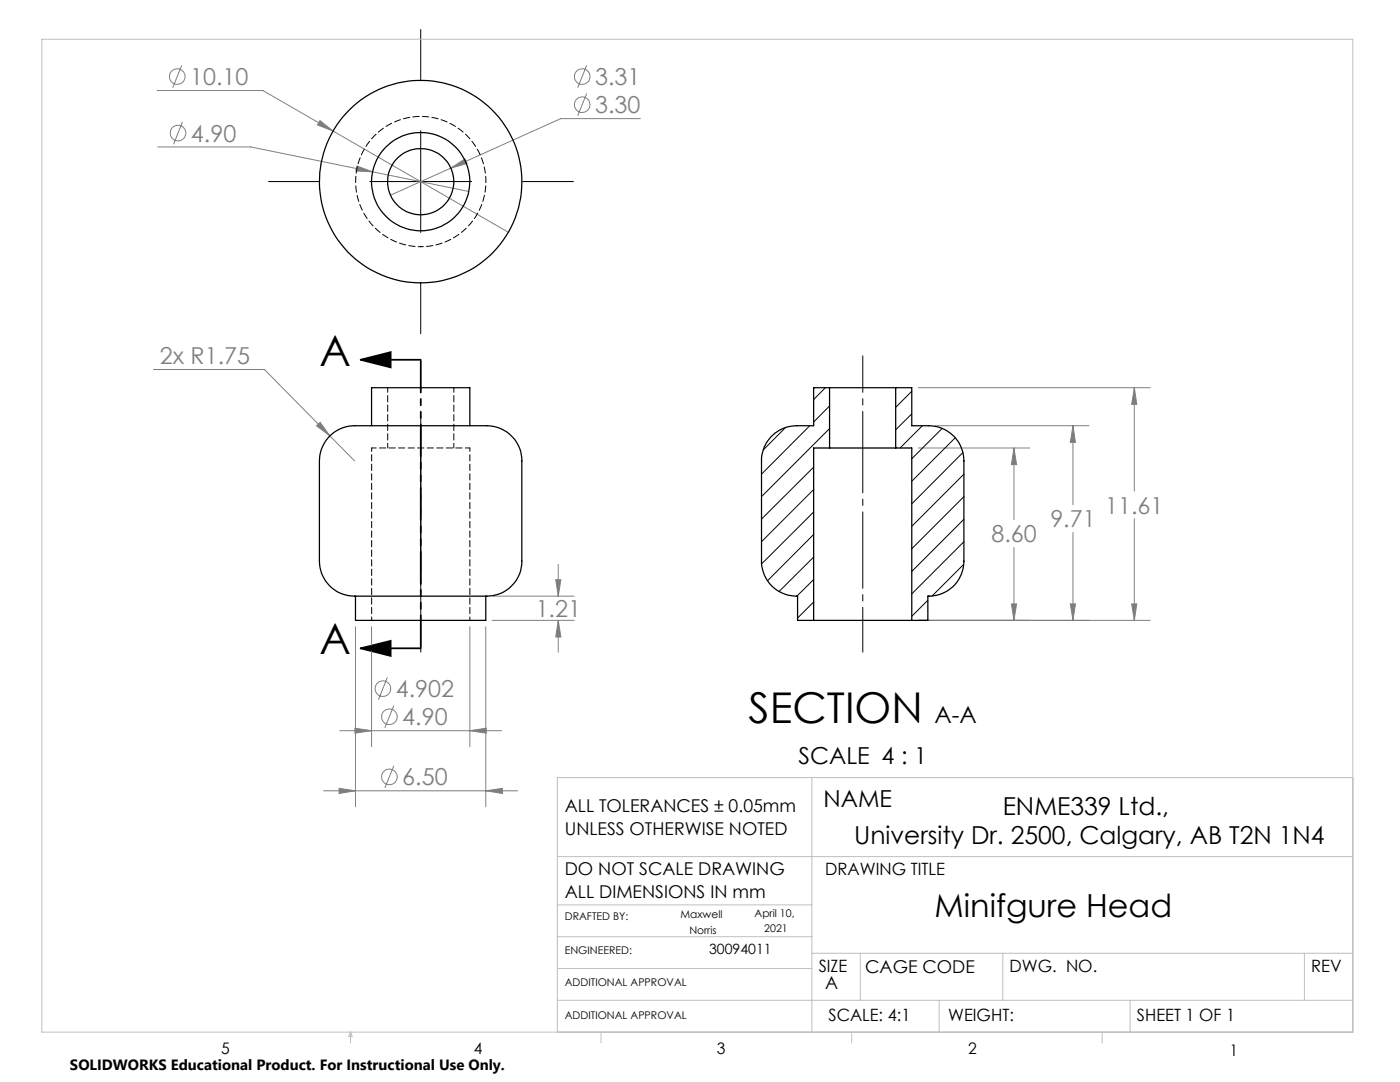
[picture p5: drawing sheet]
<svg xmlns="http://www.w3.org/2000/svg" width="279mm" height="216mm" viewBox="0 0 279 216" stroke-linecap="round" stroke-linejoin="round" font-family="sans-serif">
<defs><g id="words">
<g font-size="8.5">
<text x="63.8" y="73">A</text>
<text x="63.8" y="130.6">A</text>
<text x="149.4" y="144.2">SECTION</text>
</g>
<text font-size="6.3" x="186.5" y="182.9">Minifgure Head</text>
<g font-size="4.9">
<text x="200.1" y="162.5">ENME339 Ltd.,</text>
<text x="170.5" y="168.5">University Dr. 2500, Calgary, AB T2N 1N4</text>
</g>
<g font-size="4.7" fill="#808080">
<text x="38" y="17">10.10</text>
<text x="118.8" y="17">3.31</text>
<text x="118.8" y="22.6">3.30</text>
<text x="38.1" y="28.2">4.90</text>
<text x="31.9" y="72.7">2x R1.75</text>
<text x="209.6" y="105.2">9.71</text>
<text x="220.6" y="102.5">11.61</text>
<text x="197.9" y="108.2">8.60</text>
<text x="106.9" y="123.1">1.21</text>
<text x="79" y="139.1">4.902</text>
<text x="80.3" y="144.7">4.90</text>
<text x="80.3" y="156.7">6.50</text>
</g>
<g font-size="4.7">
<text x="186.5" y="144.2">A-A</text>
<text x="159.4" y="152.4">SCALE 4 : 1</text>
<text x="164.3" y="161.1">NAME</text>
</g>
<g font-size="3.5">
<text x="112.7" y="162.1">ALL TOLERANCES ± 0.05mm</text>
<text x="112.7" y="166.6">UNLESS OTHERWISE NOTED</text>
<text x="112.7" y="174.7">DO NOT SCALE DRAWING</text>
<text x="112.7" y="179.2">ALL DIMENSIONS IN mm</text>
<text x="164.7" y="197.4">A</text>
<text x="172.7" y="194.1">CAGE CODE</text>
</g>
<g font-size="3.4">
<text x="164.7" y="174.6">DRAWING TITLE</text>
<text x="163.4" y="194">SIZE</text>
<text x="201.5" y="194">DWG. NO.</text>
<text x="261.7" y="194">REV</text>
<text x="165.3" y="203.8">SCALE: 4:1</text>
<text x="189.2" y="203.8">WEIGHT:</text>
<text x="226.9" y="203.8">SHEET 1 OF 1</text>
</g>
<g font-size="3.2">
<text x="44.2" y="210.4">5</text>
<text x="94.6" y="210.3">4</text>
<text x="143.1" y="210.4">3</text>
<text x="193.2" y="210.3">2</text>
<text x="245.4" y="210.6">1</text>
</g>
<text font-size="3" x="14" y="213.5">SOLIDWORKS Educational Product. For Instructional Use Only.</text>
<text font-size="2.8" x="141.5" y="190.3">30094011</text>
<g font-size="2.1">
<text x="112.7" y="183.5">DRAFTED BY:</text>
<text x="135.8" y="183.2">Maxwell</text>
<text x="150.6" y="182.9">April 10,</text>
<text x="152.5" y="186">2021</text>
<text x="112.7" y="190.3">ENGINEERED:</text>
<text x="137.6" y="186.3">Norris</text>
<text x="112.7" y="196.8">ADDITIONAL APPROVAL</text>
<text x="112.7" y="203.3">ADDITIONAL APPROVAL</text>
</g>
</g></defs>
<g fill="none" stroke="#808080" stroke-width=".2">
<path d="M31.4 18.1h21.1l49 28.3M36.3 13.1l-1.8 4.4M117.1 13.1l-1.8 4.4M117.1 18.7l-1.8 4.4M31.5 29.3h18.5l24.4 5M36.4 24.3l-1.8 4.5M63.9 24.1l2.6 2-3.1-1.2zM71.2 33.1l3.2 1.2-3.4-.2zM74.4 34.3l19.2 3.9M90 33.5l2.8-1.8 .4 .9zM127.8 23.7h-15.9l-34 15.2M30.6 73.7h22.2l18 18.3"/>
<path d="M183.2 77.4h46.4M226.4 77.4l.5 3.3h-1.1zM226.4 77.4v20.6M63.2 85l.7-.7 1.9 2.7zM183.2 89.4h22.3M186.7 84.9h30.6M202.4 89.4l.5 3.3h-1zM202.4 89.4v14.3M214.1 84.9l.5 3.4h-1zM214.1 84.9v15.8M98.4 119h16.2M110.9 115.7h1l-.5 3.3z"/>
<path d="M111.4 112.6v6.4M202.4 109.3v14.5M214.1 106.3v17.5M226.4 103.5v20.3M70.9 125.1v35.9M74.2 125.1v23.9M77.3 135.2l-1.8 4.4M93.8 125.1v23.9M96.9 125.1v35.9M98.2 123.8h16.4M111.4 123.8l.5 3.3h-1zM111.4 123.8v6.3"/>
<path d="M183.2 123.8h46.4M201.9 120.5h1l-.5 3.3zM213.6 120.5h1l-.5 3.3zM225.8 120.5h1.1l-.5 3.3zM64.6 157.8h38.7M67.7 157.3l3.2 .5-3.2 .5zM67.8 145.8h32.3M70.8 145.3l3.4 .5-3.4 .5zM78.6 152.8l-1.8 4.4M78.6 140.8l-1.8 4.4M93.8 145.8l3.2-.5v1zM96.9 157.8l3.4-.5v1z"/>
<circle cx="35.4" cy="15.3" r="1.56"/>
<circle cx="116.2" cy="15.3" r="1.56"/>
<circle cx="35.5" cy="26.6" r="1.55"/>
<circle cx="116.2" cy="20.9" r="1.56"/>
<circle cx="76.4" cy="137.4" r="1.56"/>
<circle cx="77.7" cy="155" r="1.56"/>
<circle cx="77.7" cy="143" r="1.56"/>
</g>
<path d="M72 71.8l6-1.5v3zM72 71.8h12M72 129.4l6-1.5v3zM72 129.4h12" fill="none" stroke="#000" stroke-width=".35"/>
<path d="M172.2 89.4v-18.4" fill="none" stroke="#000" stroke-width=".2" stroke-dasharray="15.2 1.3 1.3 1.3" stroke-dashoffset="7.9"/>
<path d="M172.2 89.4v40.7" fill="none" stroke="#000" stroke-width=".2" stroke-dasharray="15.2 1.3 1.3 1.3" stroke-dashoffset="6.3"/>
<path d="M84 83v47.1" fill="none" stroke="#000" stroke-width=".2" stroke-dasharray="15.2 1.3 1.3 1.3" stroke-dashoffset="3.1"/>
<path d="M84 85.6v32.7" fill="none" stroke="#000" stroke-width=".2" stroke-dasharray="15.2 1.3 1.3 1.3" stroke-dashoffset=".8"/>
<path d="M84 5.9v10M53.6 36.2h10M73.8 36.2h20.3M84 26.1v20.3M104.3 36.2h10.1M84 56.6v10" fill="none" stroke="#000" stroke-width=".2"/>
<path d="M84 71.8v57.6" fill="none" stroke="#000" stroke-width=".35" stroke-dasharray="6.3 1.3 1.3 1.3 1.3 1.3" stroke-dashoffset="-.2"/>
<g fill="none" stroke="#c0c0c0" stroke-width=".2">
<path d="M8.4 7.8h261.6v198.2h-261.6zM162 155.2v50.8M270 155.2h-158.8v50.8M111.2 170.9h158.8M111.2 199.6h158.8M111.2 193.3h50.8M111.2 186.9h50.8M111.2 180.6h50.8M162 190.2h108M171.7 190.2v9.4M187.4 199.6v6.4M200.1 190.2v9.4"/>
<path d="M225.5 199.6v6.4M260.3 190.2v9.4M70 206v2.1M70 206l.3 .8h-.7zM119.9 206v2.1M170 206v2.1M220 206v2.1"/>
</g>
<path d="M72 71.8l6-1.5v3zM72 129.4l6-1.5v3z" fill="#000"/>
<path d="M63.9 84.3l-.7 .7 2.6 2zM96.9 157.8l3.4-.5v1zM67.7 157.3l3.2 .5-3.2 .5zM70.8 145.3l3.4 .5-3.4 .5zM93.8 145.8l3.2-.5v1zM110.9 115.7h1l-.5 3.3zM111.4 123.8l.5 3.3h-1zM63.9 24.1l-.5 .8 3.1 1.2zM71.2 33.1l-.2 1 3.4 .2zM90 33.5l3.2-.9-.4-.9zM202.4 89.4l.5 3.3h-1zM201.9 120.5h1l-.5 3.3zM226.4 77.4l.5 3.3h-1.1zM225.8 120.5h1.1l-.5 3.3zM213.6 120.5h1l-.5 3.3zM214.1 84.9l.5 3.4h-1z" fill="#808080"/>
<g fill="none" stroke="#000" stroke-width=".25">
<path d="M165.6 77.4h-3.2v7.5h-3.4a7 7 0 0 0-7 7.1v20a7 7 0 0 0 7.2 7v4.8h3.2M165.6 77.4h13.2M165.6 77.4v12M178.8 77.4h3.2v7.5h3.4a7 7 0 0 1 7 7.1v20a7 7 0 0 1-7.2 7v4.8h-3.2M178.8 77.4v12M65.8 87a8.5 8.5 0 0 1 6.7-2.1h21a20.6 20.6 0 0 1 6.1 .5 6.9 6.9 0 0 1 4.5 6.6v20a7.2 7.2 0 0 1-8.3 7h-21.4a20.6 20.6 0 0 1-6-.5 6.9 6.9 0 0 1-4.7-6.5v-20a7 7 0 0 1 2.1-5zM74.2 84.9v-7.5h19.6v7.5M165.6 89.4h13.2M165.6 89.4h-3.2v34.4M178.8 89.4h3.2v34.4M70.9 119v4.8h26v-4.8M162.4 123.8h19.6"/>
<circle cx="83.9" cy="36.2" r="9.8"/>
<circle cx="84" cy="36.3" r="6.6"/>
<circle cx="84" cy="36.2" r="20.2"/>
</g>
<path d="M93.8 89.4h-19.6" fill="none" stroke="#000" stroke-width=".2" stroke-dasharray="1.3 .6" stroke-dashoffset=".4"/>
<path d="M74.2 89.4v34.4M93.8 123.8v-34.4" fill="none" stroke="#000" stroke-width=".2" stroke-dasharray="1.3 .6" stroke-dashoffset=".6"/>
<path d="M77.4 77.3v12.1M90.6 89.4v-12.1" fill="none" stroke="#000" stroke-width=".2" stroke-dasharray="1.3 .6" stroke-dashoffset=".3"/>
<path d="M84 49.2a13 13 0 0 0 11.4-19.2 13 13 0 0 0-22.4-.7 13 13 0 0 0 10.2 19.9h.8" fill="none" stroke="#000" stroke-width=".2" stroke-dasharray="1.3 .6" stroke-dashoffset=".8"/>
<g fill="none" stroke="#000" stroke-width=".2">
<path d="M164.7 77.4l-2.3 2.3M182 78.1l-3.2 3.2M156.8 85.3l-4.5 4.5M161.6 84.9l-9.6 9.7M162.4 97.7l-10.4 10.4M162.4 93.2l-10.4 10.4M165.6 81l-3.2 3.2M165.6 85.5l-13.6 13.6M182 82.6l-3.2 3.2M184.1 84.9l-4.5 4.5M188 85.5l-6 6M190.6 87.3l-8.6 8.7"/>
<path d="M192.2 90.3l-10.2 10.2M192.4 94.6l-10.4 10.4M192.4 99.1l-10.4 10.4M162.4 106.6l-9.2 9.3M162.4 102.2l-10.4 10.3M162.4 111.2l-6.9 6.8M162.4 115.6l-3.4 3.4M185.2 119.8l-3.2 3.2M192.3 112.6l-6.3 6.3M192.4 103.6l-10.4 10.4M192.4 108.1l-10.4 10.4M162.4 120.1l-3.2 3.2"/>
</g>
<use href="#words"/>
</svg>
